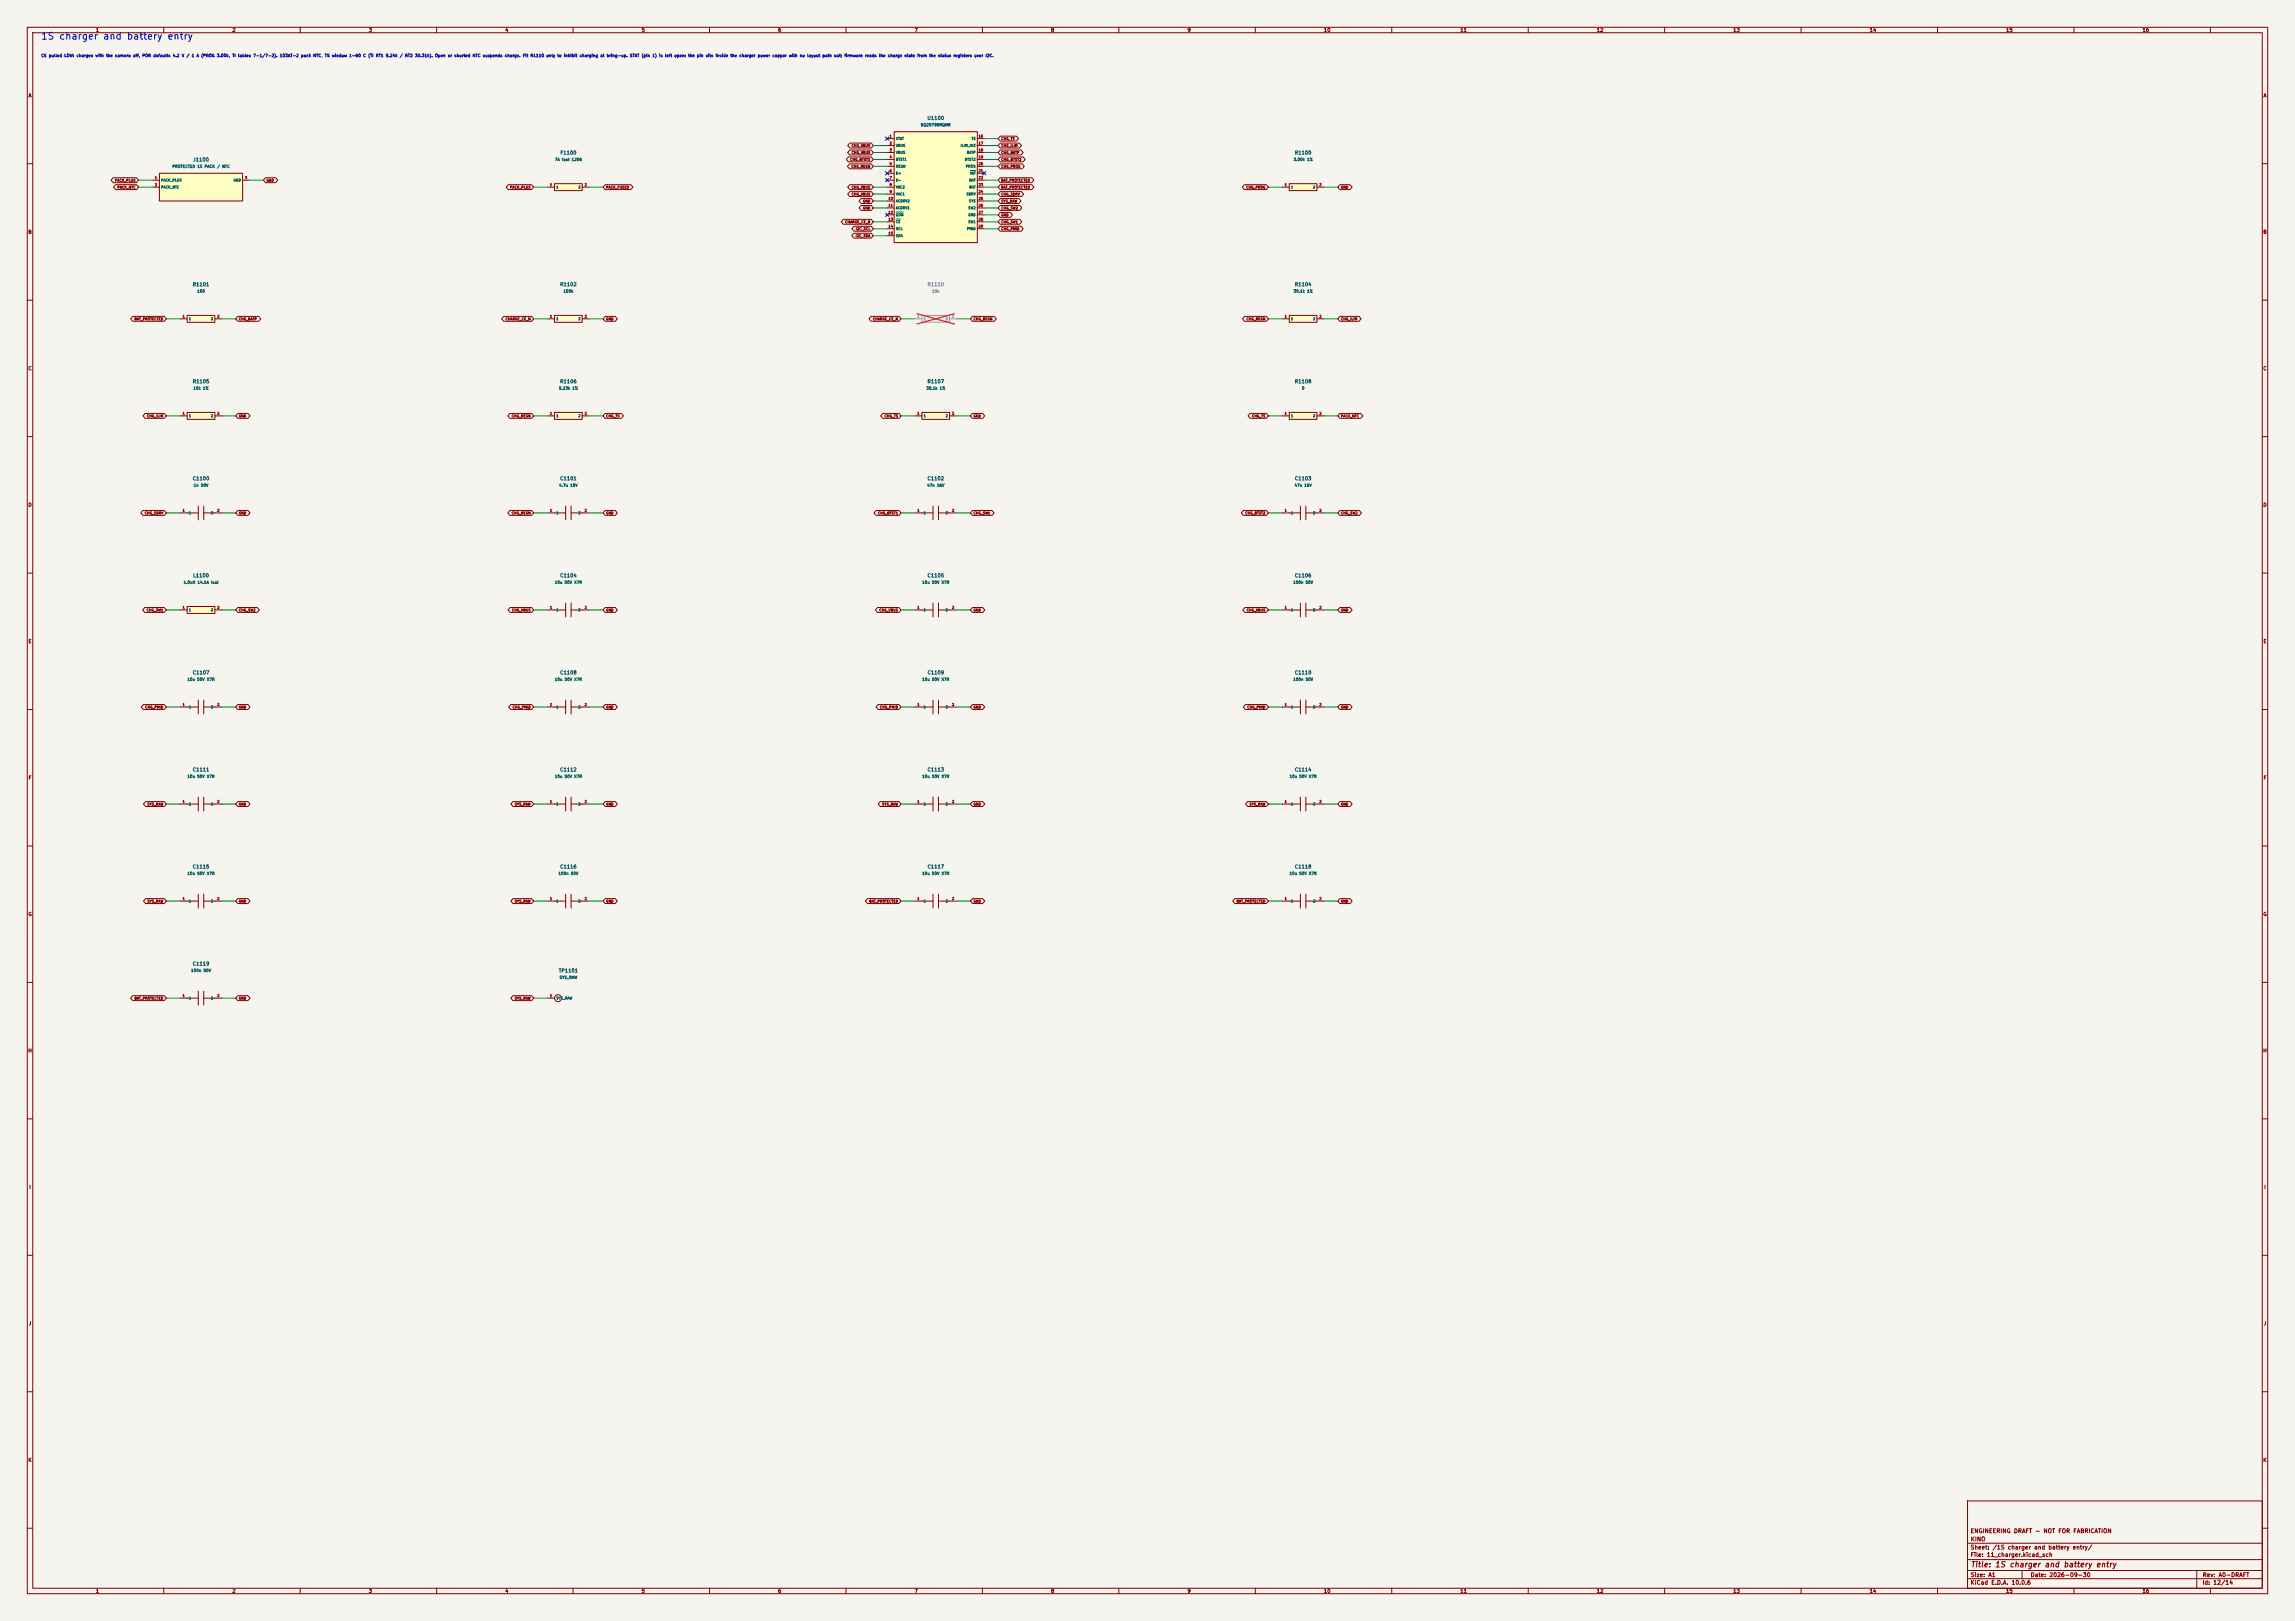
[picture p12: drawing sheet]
<svg xmlns="http://www.w3.org/2000/svg" width="841mm" height="594mm" viewBox="0 0 841 594" stroke-linecap="round" stroke-linejoin="round" font-family="sans-serif">
<defs><g id="words">
<text font-size="2.5" fill="#0000c2" x="14.9" y="15.1">1S charger and battery entry</text>
<text font-size="2" fill="#840000" x="722" y="574.8">Title: 1S charger and battery entry</text>
<g font-size="1.5" fill="#840000">
<text x="721.9" y="562.1">ENGINEERING DRAFT - NOT FOR FABRICATION</text>
<text x="721.9" y="568.1">Sheet: /1S charger and battery entry/</text>
<text x="722" y="565.1">KINO</text>
<text x="721.9" y="570.8">File: 11_charger.kicad_sch</text>
<text x="721.9" y="581">KiCad E.D.A. 10.0.6</text>
<text x="721.9" y="578.2">Size: A1</text>
<text x="743.9" y="578.2">Date: 2026-09-30</text>
<text x="806.9" y="581">Id: 12/14</text>
<text x="807" y="578.2">Rev: A0-DRAFT</text>
</g>
<g font-size="1.3" fill="#840000">
<text x="35" y="12">1</text>
<text x="85" y="12">2</text>
<text x="135" y="12">3</text>
<text x="185" y="12">4</text>
<text x="235" y="12">5</text>
<text x="285" y="12">6</text>
<text x="335" y="12">7</text>
<text x="385" y="12">8</text>
<text x="435" y="12">9</text>
<text x="485" y="12">10</text>
<text x="535" y="12">11</text>
<text x="585" y="12">12</text>
<text x="635" y="12">13</text>
<text x="685" y="12">14</text>
<text x="735" y="12">15</text>
<text x="785" y="12">16</text>
<text x="10.3" y="36">A</text>
<text x="829.3" y="36">A</text>
<text x="10.2" y="86">B</text>
<text x="829.2" y="86">B</text>
<text x="10.2" y="136">C</text>
<text x="829.2" y="136">C</text>
<text x="10.2" y="186">D</text>
<text x="829.2" y="186">D</text>
<text x="10.3" y="236">E</text>
<text x="829.3" y="236">E</text>
<text x="10.3" y="286">F</text>
<text x="829.3" y="286">F</text>
<text x="10.2" y="336">G</text>
<text x="829.2" y="336">G</text>
<text x="10.2" y="386">H</text>
<text x="829.2" y="386">H</text>
<text x="10.6" y="436">I</text>
<text x="829.6" y="436">I</text>
<text x="10.4" y="486">J</text>
<text x="829.4" y="486">J</text>
<text x="10.2" y="536">K</text>
<text x="829.2" y="536">K</text>
<text x="35" y="584">1</text>
<text x="85" y="584">2</text>
<text x="135" y="584">3</text>
<text x="185" y="584">4</text>
<text x="235" y="584">5</text>
<text x="285" y="584">6</text>
<text x="335" y="584">7</text>
<text x="385" y="584">8</text>
<text x="435" y="584">9</text>
<text x="485" y="584">10</text>
<text x="535" y="584">11</text>
<text x="585" y="584">12</text>
<text x="635" y="584">13</text>
<text x="685" y="584">14</text>
<text x="735" y="584">15</text>
<text x="785" y="584">16</text>
</g>
<g font-size="1.3" fill="#006464">
<text x="339.7" y="44.2">U1100</text>
<text x="70.6" y="59.5">J1100</text>
<text x="205.2" y="56.9">F1100</text>
<text x="474.3" y="56.9">R1100</text>
<text x="70.5" y="105.2">R1101</text>
<text x="205.1" y="105.2">R1102</text>
<text x="474.3" y="105.2">R1104</text>
<text x="70.5" y="140.7">R1105</text>
<text x="205.1" y="140.7">R1106</text>
<text x="339.7" y="140.7">R1107</text>
<text x="474.3" y="140.7">R1108</text>
<text x="70.5" y="176.3">C1100</text>
<text x="205.1" y="176.3">C1101</text>
<text x="339.7" y="176.3">C1102</text>
<text x="474.3" y="176.3">C1103</text>
<text x="70.6" y="211.9">L1100</text>
<text x="205.1" y="211.9">C1104</text>
<text x="339.7" y="211.9">C1105</text>
<text x="474.3" y="211.9">C1106</text>
<text x="70.5" y="247.4">C1107</text>
<text x="205.1" y="247.4">C1108</text>
<text x="339.7" y="247.4">C1109</text>
<text x="474.3" y="247.4">C1110</text>
<text x="70.5" y="283">C1111</text>
<text x="205.1" y="283">C1112</text>
<text x="339.7" y="283">C1113</text>
<text x="474.3" y="283">C1114</text>
<text x="70.5" y="318.5">C1115</text>
<text x="205.1" y="318.5">C1116</text>
<text x="339.7" y="318.5">C1117</text>
<text x="474.3" y="318.5">C1118</text>
<text x="70.5" y="354.1">C1119</text>
<text x="204.6" y="356.6">TP1101</text>
</g>
<text font-size="1.3" fill="#939391" x="339.7" y="105.2">R1110</text>
<text font-size="1.1" fill="#0000c2" x="15" y="21.2">CE pulled LOW: charges with the camera off, POR defaults 4.2 V / 1 A (PROG 3.00k, TI tables 7-1/7-2). 103AT-2 pack NTC, TS window 1-60 C (TI RT1 5.24k / RT2 30.31k). Open or shorted NTC suspends charge. Fit R1110 only to inhibit charging at bring-up. STAT (pin 1) is left open: the pin sits inside the charger power copper with no layout path out; firmware reads the charge state from the status registers over I2C.</text>
<g font-size="1" fill="#006464">
<text x="337.3" y="46.5">BQ25798RQMR</text>
<text x="203.2" y="59.2">7A fast 1206</text>
<text x="473.9" y="59.2">3.00k 1%</text>
<text x="63" y="61.8">PROTECTED 1S PACK / NTC</text>
<text x="72.1" y="107.5">100</text>
<text x="206.3" y="107.5">100k</text>
<text x="473.9" y="107.5">30.1k 1%</text>
<text x="70.8" y="143">10k 1%</text>
<text x="204.7" y="143">5.23k 1%</text>
<text x="339.3" y="143">30.1k 1%</text>
<text x="476.9" y="143">0</text>
<text x="70.9" y="178.6">1n 50V</text>
<text x="204.8" y="178.6">4.7u 10V</text>
<text x="339.6" y="178.6">47n 16V</text>
<text x="474.3" y="178.6">47n 16V</text>
<text x="67.2" y="214.2">1.0uH 14.1A Isat</text>
<text x="203.2" y="214.2">10u 50V X7R</text>
<text x="337.8" y="214.2">10u 50V X7R</text>
<text x="473.8" y="214.2">100n 50V</text>
<text x="68.6" y="249.7">10u 50V X7R</text>
<text x="203.2" y="249.7">10u 50V X7R</text>
<text x="337.8" y="249.7">10u 50V X7R</text>
<text x="473.8" y="249.7">100n 50V</text>
<text x="68.6" y="285.3">10u 50V X7R</text>
<text x="203.2" y="285.3">10u 50V X7R</text>
<text x="337.8" y="285.3">10u 50V X7R</text>
<text x="472.4" y="285.3">10u 50V X7R</text>
<text x="68.6" y="320.8">10u 50V X7R</text>
<text x="204.5" y="320.8">100n 50V</text>
<text x="337.8" y="320.8">10u 50V X7R</text>
<text x="472.4" y="320.8">10u 50V X7R</text>
<text x="69.9" y="356.4">100n 50V</text>
<text x="204.9" y="358.9">SYS_RAW</text>
</g>
<text font-size="1" fill="#939391" x="341.4" y="107.5">10k</text>
<g font-size=".9" fill="#a90000">
<text x="325.9" y="50.6">1</text>
<text x="325.9" y="53.1">2</text>
<text x="358.5" y="50.6">16</text>
<text x="358.5" y="53.1">17</text>
<text x="325.9" y="55.7">3</text>
<text x="325.9" y="58.2">4</text>
<text x="358.5" y="55.7">18</text>
<text x="358.5" y="58.2">19</text>
<text x="56.6" y="65.8">1</text>
<text x="89.7" y="65.8">3</text>
<text x="325.9" y="60.8">5</text>
<text x="325.9" y="63.3">6</text>
<text x="325.9" y="65.8">7</text>
<text x="358.5" y="60.8">20</text>
<text x="358.5" y="63.3">21</text>
<text x="358.5" y="65.8">22</text>
<text x="56.6" y="68.4">2</text>
<text x="201.4" y="68.4">1</text>
<text x="214.1" y="68.4">2</text>
<text x="325.9" y="68.4">8</text>
<text x="325.9" y="70.9">9</text>
<text x="358.5" y="68.4">23</text>
<text x="358.5" y="70.9">24</text>
<text x="470.7" y="68.4">1</text>
<text x="483.4" y="68.4">2</text>
<text x="325.4" y="73.5">10</text>
<text x="325.4" y="76">11</text>
<text x="358.5" y="73.5">25</text>
<text x="358.5" y="76">26</text>
<text x="325.4" y="78.5">12</text>
<text x="325.4" y="81.1">13</text>
<text x="325.4" y="83.6">14</text>
<text x="358.5" y="78.5">27</text>
<text x="358.5" y="81.1">28</text>
<text x="358.5" y="83.6">29</text>
<text x="325.4" y="86.2">15</text>
<text x="66.8" y="116.6">1</text>
<text x="79.5" y="116.6">2</text>
<text x="201.4" y="116.6">1</text>
<text x="214.1" y="116.6">2</text>
<text x="470.7" y="116.6">1</text>
<text x="483.4" y="116.6">2</text>
<text x="66.8" y="152.2">1</text>
<text x="79.5" y="152.2">2</text>
<text x="201.4" y="152.2">1</text>
<text x="214.1" y="152.2">2</text>
<text x="336" y="152.2">1</text>
<text x="348.7" y="152.2">2</text>
<text x="470.7" y="152.2">1</text>
<text x="483.4" y="152.2">2</text>
<text x="66.8" y="187.8">1</text>
<text x="79.5" y="187.8">2</text>
<text x="201.4" y="187.8">1</text>
<text x="214.1" y="187.8">2</text>
<text x="336" y="187.8">1</text>
<text x="348.7" y="187.8">2</text>
<text x="470.7" y="187.8">1</text>
<text x="483.4" y="187.8">2</text>
<text x="66.8" y="223.3">1</text>
<text x="79.5" y="223.3">2</text>
<text x="201.4" y="223.3">1</text>
<text x="214.1" y="223.3">2</text>
<text x="336" y="223.3">1</text>
<text x="348.7" y="223.3">2</text>
<text x="470.7" y="223.3">1</text>
<text x="483.4" y="223.3">2</text>
<text x="66.8" y="258.9">1</text>
<text x="79.5" y="258.9">2</text>
<text x="201.4" y="258.9">1</text>
<text x="214.1" y="258.9">2</text>
<text x="336" y="258.9">1</text>
<text x="348.7" y="258.9">2</text>
<text x="470.7" y="258.9">1</text>
<text x="483.4" y="258.9">2</text>
<text x="66.8" y="294.4">1</text>
<text x="79.5" y="294.4">2</text>
<text x="201.4" y="294.4">1</text>
<text x="214.1" y="294.4">2</text>
<text x="336" y="294.4">1</text>
<text x="348.7" y="294.4">2</text>
<text x="470.7" y="294.4">1</text>
<text x="483.4" y="294.4">2</text>
<text x="66.8" y="330">1</text>
<text x="79.5" y="330">2</text>
<text x="201.4" y="330">1</text>
<text x="214.1" y="330">2</text>
<text x="336" y="330">1</text>
<text x="348.7" y="330">2</text>
<text x="470.7" y="330">1</text>
<text x="483.4" y="330">2</text>
<text x="66.8" y="365.6">1</text>
<text x="79.5" y="365.6">2</text>
<text x="201.4" y="365.6">1</text>
</g>
<g font-size=".9" fill="#006464">
<text x="328.2" y="51.5">STAT</text>
<text x="355.9" y="51.5">TS</text>
<text x="328.2" y="54">VBUS</text>
<text x="328.2" y="56.6">VBUS</text>
<text x="328.2" y="59.1">BTST1</text>
<text x="351.9" y="54">ILIM_HIZ</text>
<text x="353.5" y="59.1">BTST2</text>
<text x="354.2" y="56.6">BATP</text>
<text x="328.2" y="61.6">REGN</text>
<text x="328.2" y="64.2">D+</text>
<text x="353.8" y="61.6">PROG</text>
<text x="355.4" y="64.2">INT</text>
<text x="58.9" y="66.7">PACK_PLUS</text>
<text x="58.9" y="69.3">PACK_NTC</text>
<text x="85.5" y="66.7">GND</text>
<text x="203.7" y="69.3">1</text>
<text x="211.8" y="69.3">2</text>
<text x="328.2" y="66.7">D-</text>
<text x="328.2" y="69.3">VAC2</text>
<text x="328.2" y="71.8">VAC1</text>
<text x="354" y="71.8">SDRV</text>
<text x="355.1" y="66.7">BAT</text>
<text x="355.1" y="69.3">BAT</text>
<text x="473" y="69.3">1</text>
<text x="481" y="69.3">2</text>
<text x="328.2" y="74.3">ACDRV2</text>
<text x="328.2" y="76.9">ACDRV1</text>
<text x="354.7" y="76.9">SW2</text>
<text x="355" y="74.3">SYS</text>
<text x="328.2" y="79.4">QON</text>
<text x="328.2" y="82">CE</text>
<text x="354.7" y="79.4">GND</text>
<text x="354.7" y="82">SW1</text>
<text x="328.2" y="84.5">SCL</text>
<text x="328.2" y="87">SDA</text>
<text x="354.2" y="84.5">PMID</text>
<text x="69.1" y="117.5">1</text>
<text x="77.2" y="117.5">2</text>
<text x="203.7" y="117.5">1</text>
<text x="211.8" y="117.5">2</text>
<text x="473" y="117.5">1</text>
<text x="481" y="117.5">2</text>
<text x="69.1" y="153.1">1</text>
<text x="77.2" y="153.1">2</text>
<text x="203.7" y="153.1">1</text>
<text x="211.8" y="153.1">2</text>
<text x="338.3" y="153.1">1</text>
<text x="346.4" y="153.1">2</text>
<text x="473" y="153.1">1</text>
<text x="481" y="153.1">2</text>
<text x="69.1" y="188.6">1</text>
<text x="77.2" y="188.6">2</text>
<text x="203.7" y="188.6">1</text>
<text x="211.8" y="188.6">2</text>
<text x="338.3" y="188.6">1</text>
<text x="346.4" y="188.6">2</text>
<text x="473" y="188.6">1</text>
<text x="481" y="188.6">2</text>
<text x="69.1" y="224.2">1</text>
<text x="77.2" y="224.2">2</text>
<text x="203.7" y="224.2">1</text>
<text x="211.8" y="224.2">2</text>
<text x="338.3" y="224.2">1</text>
<text x="346.4" y="224.2">2</text>
<text x="473" y="224.2">1</text>
<text x="481" y="224.2">2</text>
<text x="69.1" y="259.8">1</text>
<text x="77.2" y="259.8">2</text>
<text x="203.7" y="259.8">1</text>
<text x="211.8" y="259.8">2</text>
<text x="338.3" y="259.8">1</text>
<text x="346.4" y="259.8">2</text>
<text x="473" y="259.8">1</text>
<text x="481" y="259.8">2</text>
<text x="69.1" y="295.3">1</text>
<text x="77.2" y="295.3">2</text>
<text x="203.7" y="295.3">1</text>
<text x="211.8" y="295.3">2</text>
<text x="338.3" y="295.3">1</text>
<text x="346.4" y="295.3">2</text>
<text x="473" y="295.3">1</text>
<text x="481" y="295.3">2</text>
<text x="69.1" y="330.9">1</text>
<text x="77.2" y="330.9">2</text>
<text x="203.7" y="330.9">1</text>
<text x="211.8" y="330.9">2</text>
<text x="338.3" y="330.9">1</text>
<text x="346.4" y="330.9">2</text>
<text x="473" y="330.9">1</text>
<text x="481" y="330.9">2</text>
<text x="69.1" y="366.4">1</text>
<text x="77.2" y="366.4">2</text>
<text x="203.7" y="366.4">SYS_RAW</text>
</g>
<g font-size=".9" fill="#840000">
<text x="366.8" y="51.5">CHG_TS</text>
<text x="311.4" y="59.2">CHG_BTST1</text>
<text x="311.9" y="56.6">CHG_VBUS</text>
<text x="311.9" y="54.1">CHG_VBUS</text>
<text x="366.8" y="54.1">CHG_ILIM</text>
<text x="366.8" y="56.6">CHG_BATP</text>
<text x="366.8" y="59.2">CHG_BTST2</text>
<text x="311.9" y="61.7">CHG_REGN</text>
<text x="366.8" y="61.7">CHG_PROG</text>
<text x="42" y="66.8">PACK_PLUS</text>
<text x="42.9" y="69.3">PACK_NTC</text>
<text x="97.5" y="66.8">GND</text>
<text x="186.8" y="69.3">PACK_PLUS</text>
<text x="222" y="69.3">PACK_FUSED</text>
<text x="311.9" y="69.3">CHG_VBUS</text>
<text x="311.9" y="71.9">CHG_VBUS</text>
<text x="366.8" y="66.8">BAT_PROTECTED</text>
<text x="366.8" y="69.3">BAT_PROTECTED</text>
<text x="366.8" y="71.9">CHG_SDRV</text>
<text x="456.5" y="69.3">CHG_PROG</text>
<text x="491.2" y="69.3">GND</text>
<text x="316.1" y="74.4">GND</text>
<text x="316.1" y="76.9">GND</text>
<text x="366.8" y="74.4">SYS_RAW</text>
<text x="366.8" y="76.9">CHG_SW2</text>
<text x="309.6" y="82">CHARGE_CE_N</text>
<text x="366.8" y="79.5">GND</text>
<text x="366.8" y="82">CHG_SW1</text>
<text x="313.4" y="87.1">I2C_SDA</text>
<text x="313.5" y="84.6">I2C_SCL</text>
<text x="366.8" y="84.6">CHG_PMID</text>
<text x="49.2" y="117.6">BAT_PROTECTED</text>
<text x="87.4" y="117.6">CHG_BATP</text>
<text x="185.1" y="117.6">CHARGE_CE_N</text>
<text x="222" y="117.6">GND</text>
<text x="319.7" y="117.6">CHARGE_CE_N</text>
<text x="356.6" y="117.6">CHG_REGN</text>
<text x="456.6" y="117.6">CHG_REGN</text>
<text x="491.2" y="117.6">CHG_ILIM</text>
<text x="53.7" y="153.1">CHG_ILIM</text>
<text x="87.4" y="153.1">GND</text>
<text x="187.4" y="153.1">CHG_REGN</text>
<text x="222" y="153.1">CHG_TS</text>
<text x="324" y="153.1">CHG_TS</text>
<text x="356.6" y="153.1">GND</text>
<text x="458.6" y="153.1">CHG_TS</text>
<text x="491.2" y="153.1">PACK_NTC</text>
<text x="52.9" y="188.7">CHG_SDRV</text>
<text x="87.4" y="188.7">GND</text>
<text x="187.4" y="188.7">CHG_REGN</text>
<text x="222" y="188.7">GND</text>
<text x="321.6" y="188.7">CHG_BTST1</text>
<text x="356.6" y="188.7">CHG_SW1</text>
<text x="456.2" y="188.7">CHG_BTST2</text>
<text x="491.2" y="188.7">CHG_SW2</text>
<text x="53.6" y="224.3">CHG_SW1</text>
<text x="87.4" y="224.3">CHG_SW2</text>
<text x="187.5" y="224.3">CHG_VBUS</text>
<text x="222" y="224.3">GND</text>
<text x="322.1" y="224.3">CHG_VBUS</text>
<text x="356.6" y="224.3">GND</text>
<text x="456.7" y="224.3">CHG_VBUS</text>
<text x="491.2" y="224.3">GND</text>
<text x="53.1" y="259.8">CHG_PMID</text>
<text x="87.4" y="259.8">GND</text>
<text x="187.7" y="259.8">CHG_PMID</text>
<text x="222" y="259.8">GND</text>
<text x="322.3" y="259.8">CHG_PMID</text>
<text x="356.6" y="259.8">GND</text>
<text x="456.9" y="259.8">CHG_PMID</text>
<text x="491.2" y="259.8">GND</text>
<text x="53.9" y="295.4">SYS_RAW</text>
<text x="87.4" y="295.4">GND</text>
<text x="188.5" y="295.4">SYS_RAW</text>
<text x="222" y="295.4">GND</text>
<text x="323.1" y="295.4">SYS_RAW</text>
<text x="356.6" y="295.4">GND</text>
<text x="457.7" y="295.4">SYS_RAW</text>
<text x="491.2" y="295.4">GND</text>
<text x="53.9" y="330.9">SYS_RAW</text>
<text x="87.4" y="330.9">GND</text>
<text x="188.5" y="330.9">SYS_RAW</text>
<text x="222" y="330.9">GND</text>
<text x="318.4" y="330.9">BAT_PROTECTED</text>
<text x="356.6" y="330.9">GND</text>
<text x="453" y="330.9">BAT_PROTECTED</text>
<text x="491.2" y="330.9">GND</text>
<text x="49.2" y="366.5">BAT_PROTECTED</text>
<text x="87.4" y="366.5">GND</text>
<text x="188.5" y="366.5">SYS_RAW</text>
</g>
<g font-size=".9" fill="#a5a4a2">
<text x="336" y="116.6">1</text>
<text x="348.7" y="116.6">2</text>
</g>
<g font-size=".9" fill="#939391">
<text x="338.3" y="117.5">1</text>
<text x="346.4" y="117.5">2</text>
</g>
</g></defs>
<path d="M0 0h841v594h-841z" fill="#f5f4ef" stroke="#f5f4ef" stroke-width=".37"/>
<g fill="none" stroke="#840000" stroke-width=".37">
<path d="M10 10h821v574h-821zM12 12h817v570h-817zM60 10v2M110 10v2M160 10v2M210 10v2M260 10v2M310 10v2M360 10v2M410 10v2M460 10v2M510 10v2"/>
<path d="M560 10v2M610 10v2M660 10v2M710 10v2M760 10v2M810 10v2M10 60h2M829 60h2M10 110h2M829 110h2M10 160h2M829 160h2"/>
<path d="M10 210h2M829 210h2M10 260h2M829 260h2M10 310h2M829 310h2M10 360h2M829 360h2M10 410h2M829 410h2M10 460h2M829 460h2"/>
<path d="M10 510h2M829 510h2M10 560h2M721 550h108v32h-108zM829 560h2M721 578.5h108M721 575.5h108M721 571.5h108M721 565.5h108M741 575.5v3M805 575.5v6.5M60 582v2"/>
<path d="M110 582v2M160 582v2M210 582v2M260 582v2M310 582v2M360 582v2M410 582v2M460 582v2M510 582v2M560 582v2M610 582v2M660 582v2"/>
<path d="M710 582v2M760 582v2M810 582v2"/>
</g>
<path d="M337.8 115.6h10.2v2.5h-10.2z" fill="#ebeae8"/>
<path d="M335.3 116.8h2.5M337.8 115.6h10.2v2.5h-10.2zM348 116.8h2.5" fill="none" stroke="#9c9b98" stroke-width=".37"/>
<path d="M336 114.9l13.8 3.8M349.8 114.9l-13.8 3.8" fill="none" stroke="#e12e31" stroke-width=".46"/>
<path d="M472.4 67.3h10.2v2.5h-10.2z" fill="#ffffc2"/>
<g fill="none" stroke="#840000" stroke-width=".37">
<path d="M469.9 68.6h2.5M472.4 67.3h10.2v2.5h-10.2zM482.6 68.6h2.5M66 259.1h6.7M72.7 256.5v5.1M74.7 256.5v5.1M74.7 259.1h6.6M66 294.6h6.7M72.7 292.1v5.1M74.7 292.1v5.1M74.7 294.6h6.6M66 330.2h6.7"/>
<path d="M72.7 327.7v5M74.7 330.2h6.6M74.7 327.7v5M200.7 330.2h6.6M207.3 327.7v5M209.3 330.2h6.6M209.3 327.7v5M469.9 330.2h6.6M476.5 327.7v5M478.5 330.2h6.6M478.5 327.7v5M200.7 365.8h2.5"/>
<circle cx="204.5" cy="365.8" r="1.27"/>
</g>
<path d="M68.6 115.6h10.1v2.5h-10.1z" fill="#ffffc2"/>
<g fill="none" stroke="#840000" stroke-width=".37">
<path d="M66 116.8h2.6M68.6 115.6h10.1v2.5h-10.1zM78.7 116.8h2.6M469.9 188h6.6M476.5 185.4v5.1M478.5 185.4v5.1M478.5 188h6.6M469.9 223.5h6.6M476.5 221v5.1M478.5 221v5.1M478.5 223.5h6.6M469.9 294.6h6.6"/>
<path d="M476.5 292.1v5.1M478.5 294.6h6.6M478.5 292.1v5.1M335.3 330.2h6.6M341.9 327.7v5M343.9 330.2h6.6M343.9 327.7v5"/>
</g>
<path d="M68.6 151.1h10.1v2.6h-10.1z" fill="#ffffc2"/>
<g fill="none" stroke="#840000" stroke-width=".37">
<path d="M66 152.4h2.6M68.6 151.1h10.1v2.6h-10.1zM78.7 152.4h2.6M66 188h6.7M72.7 185.4v5.1M74.7 188h6.6M74.7 185.4v5.1M335.3 188h6.6M341.9 185.4v5.1M343.9 185.4v5.1M343.9 188h6.6M200.7 223.5h6.6"/>
<path d="M207.3 221v5.1M209.3 223.5h6.6M209.3 221v5.1M335.3 223.5h6.6M341.9 221v5.1M343.9 221v5.1M343.9 223.5h6.6M200.7 259.1h6.6M207.3 256.5v5.1M209.3 259.1h6.6M209.3 256.5v5.1M335.3 259.1h6.6"/>
<path d="M341.9 256.5v5.1M343.9 259.1h6.6M343.9 256.5v5.1M469.9 259.1h6.6M476.5 256.5v5.1M478.5 259.1h6.6M478.5 256.5v5.1M200.7 294.6h6.6M207.3 292.1v5.1M209.3 294.6h6.6M209.3 292.1v5.1M335.3 294.6h6.6"/>
<path d="M341.9 292.1v5.1M343.9 294.6h6.6M343.9 292.1v5.1"/>
</g>
<path d="M68.6 222.2h10.1v2.6h-10.1z" fill="#ffffc2"/>
<path d="M200.7 188h6.6M207.3 185.4v5.1M209.3 188h6.6M209.3 185.4v5.1M66 223.5h2.6M68.6 222.2h10.1v2.6h-10.1zM78.7 223.5h2.6" fill="none" stroke="#840000" stroke-width=".37"/>
<path d="M203.2 151.1h10.2v2.6h-10.2z" fill="#ffffc2"/>
<path d="M200.7 152.4h2.5M203.2 151.1h10.2v2.6h-10.2zM213.4 152.4h2.5" fill="none" stroke="#840000" stroke-width=".37"/>
<path d="M472.4 151.1h10.2v2.6h-10.2z" fill="#ffffc2"/>
<path d="M469.9 152.4h2.5M472.4 151.1h10.2v2.6h-10.2zM482.6 152.4h2.5" fill="none" stroke="#840000" stroke-width=".37"/>
<path d="M472.4 115.6h10.2v2.5h-10.2z" fill="#ffffc2"/>
<path d="M469.9 116.8h2.5M472.4 115.6h10.2v2.5h-10.2zM482.6 116.8h2.5M66 365.8h6.7M72.7 363.2v5.1M74.7 365.8h6.6M74.7 363.2v5.1" fill="none" stroke="#840000" stroke-width=".37"/>
<path d="M58.4 63.5h30.5v10.2h-30.5z" fill="#ffffc2"/>
<path d="M55.9 66h2.5M55.9 68.6h2.5M58.4 63.5h30.5v10.2h-30.5zM88.9 66h2.5" fill="none" stroke="#840000" stroke-width=".37"/>
<path d="M203.2 115.6h10.2v2.5h-10.2z" fill="#ffffc2"/>
<path d="M200.7 116.8h2.5M203.2 115.6h10.2v2.5h-10.2zM213.4 116.8h2.5" fill="none" stroke="#840000" stroke-width=".37"/>
<path d="M327.7 48.3h30.4v40.6h-30.4z" fill="#ffffc2"/>
<g fill="none" stroke="#840000" stroke-width=".37">
<path d="M325.1 50.8h2.6M325.1 53.3h2.6M325.1 55.9h2.6M325.1 58.4h2.6M327.7 48.3h30.4v40.6h-30.4zM358.1 50.8h2.6M358.1 53.3h2.6M358.1 55.9h2.6M358.1 58.4h2.6M325.1 61h2.6M325.1 63.5h2.6M325.1 66h2.6"/>
<path d="M325.1 68.6h2.6M325.1 71.1h2.6M325.1 73.7h2.6M325.1 76.2h2.6M325.1 78.7h2.6M358.1 61h2.6M358.1 63.5h2.6M358.1 66h2.6M358.1 68.6h2.6M358.1 71.1h2.6M358.1 73.7h2.6M358.1 76.2h2.6"/>
<path d="M358.1 78.7h2.6M325.1 81.3h2.6M325.1 83.8h2.6M325.1 86.4h2.6M358.1 81.3h2.6M358.1 83.8h2.6"/>
</g>
<path d="M328.4 77.7h2.6M355.6 62.5h1.8M328.4 80.2h1.5" fill="none" stroke="#006464" stroke-width=".37"/>
<path d="M203.2 67.3h10.2v2.5h-10.2z" fill="#ffffc2"/>
<path d="M200.7 68.6h2.5M203.2 67.3h10.2v2.5h-10.2zM213.4 68.6h2.5" fill="none" stroke="#840000" stroke-width=".37"/>
<path d="M337.8 151.1h10.2v2.6h-10.2z" fill="#ffffc2"/>
<g fill="none" stroke="#840000" stroke-width=".37">
<path d="M310.9 57.5h8.4l.7 .9-.7 .9h-8.4l-.8-.9zM311.4 55h7.9l.7 .9-.7 .9h-7.9l-.8-.9zM311.4 52.4h7.9l.7 .9-.7 .9h-7.9l-.8-.9zM366.5 49.9h6l.8 .9-.8 .9h-6l-.7-.9zM366.5 52.4h7l.8 .9-.8 .9h-7l-.7-.9zM366.5 55h7.7l.8 .9-.8 .9h-7.7l-.7-.9zM366.5 57.5h8.4l.8 .9-.8 .9h-8.4l-.7-.9zM41.5 65.1h8.5l.8 .9-.8 .9h-8.5l-.8-.9zM42.4 67.7h7.6l.8 .9-.8 .9h-7.6l-.8-.9zM97.3 65.1h3.7l.8 .9-.8 .9h-3.7l-.8-.9zM186.3 67.7h8.5l.8 .9-.8 .9h-8.5l-.8-.9zM221.8 67.7h9.4l.7 .9-.7 .9h-9.4l-.8-.9z"/>
<path d="M311.3 60.1h8l.7 .9-.7 .9h-8l-.8-.9zM311.4 67.7h7.9l.7 .9-.7 .9h-7.9l-.8-.9zM311.4 70.2h7.9l.7 .9-.7 .9h-7.9l-.8-.9zM315.6 72.8h3.7l.7 .9-.7 .9h-3.7l-.8-.9zM315.6 75.3h3.7l.7 .9-.7 .9h-3.7l-.8-.9zM366.5 65.1h11.6l.8 .9-.8 .9h-11.6l-.7-.9zM366.5 67.7h11.6l.8 .9-.8 .9h-11.6l-.7-.9zM366.5 70.2h7.8l.8 .9-.8 .9h-7.8l-.7-.9zM366.5 72.8h6.9l.8 .9-.8 .9h-6.9l-.7-.9zM366.5 75.3h7.2l.8 .9-.8 .9h-7.2l-.7-.9zM366.5 77.8h3.7l.8 .9-.8 .9h-3.7l-.7-.9zM366.5 60.1h8.1l.8 .9-.8 .9h-8.1l-.7-.9z"/>
<path d="M456 67.7h8l.8 .9-.8 .9h-8l-.8-.9zM491 67.7h3.7l.8 .9-.8 .9h-3.7l-.8-.9zM309 80.4h10.3l.7 .9-.7 .9h-10.3l-.7-.9zM312.9 85.5h6.4l.7 .9-.7 .9h-6.4l-.8-.9zM313 82.9h6.3l.7 .9-.7 .9h-6.3l-.8-.9zM366.5 80.4h7.2l.8 .9-.8 .9h-7.2l-.7-.9zM366.5 82.9h7.7l.8 .9-.8 .9h-7.7l-.7-.9zM48.6 115.9h11.6l.8 .9-.8 .9h-11.6l-.7-.9zM87.1 115.9h7.7l.8 .9-.8 .9h-7.7l-.7-.9zM184.6 115.9h10.2l.8 .9-.8 .9h-10.2l-.8-.9zM221.8 115.9h3.7l.7 .9-.7 .9h-3.7l-.8-.9zM319.2 115.9h10.2l.8 .9-.8 .9h-10.2l-.8-.9z"/>
<path d="M356.4 115.9h7.9l.8 .9-.8 .9h-7.9l-.8-.9zM456.1 115.9h7.9l.8 .9-.8 .9h-7.9l-.8-.9zM491 115.9h7l.8 .9-.8 .9h-7l-.8-.9zM53.2 151.5h7l.8 .9-.8 .9h-7l-.8-.9zM87.1 151.5h3.7l.8 .9-.8 .9h-3.7l-.7-.9zM186.9 151.5h7.9l.8 .9-.8 .9h-7.9l-.8-.9zM221.8 151.5h5.9l.8 .9-.8 .9h-5.9l-.8-.9zM323.5 151.5h5.9l.8 .9-.8 .9h-5.9l-.8-.9zM335.3 152.4h2.5M337.8 151.1h10.2v2.6h-10.2zM348 152.4h2.5M356.4 151.5h3.7l.8 .9-.8 .9h-3.7l-.8-.9z"/>
<path d="M458.1 151.5h5.9l.8 .9-.8 .9h-5.9l-.8-.9zM491 151.5h7.6l.8 .9-.8 .9h-7.6l-.8-.9zM52.4 187.1h7.8l.8 .9-.8 .9h-7.8l-.8-.9zM87.1 187.1h3.7l.8 .9-.8 .9h-3.7l-.7-.9zM186.9 187.1h7.9l.8 .9-.8 .9h-7.9l-.8-.9zM221.8 187.1h3.7l.7 .9-.7 .9h-3.7l-.8-.9zM321.1 187.1h8.3l.8 .9-.8 .9h-8.3l-.8-.9zM356.4 187.1h7.1l.8 .9-.8 .9h-7.1l-.8-.9zM455.7 187.1h8.3l.8 .9-.8 .9h-8.3l-.8-.9zM491 187.1h7.1l.8 .9-.8 .9h-7.1l-.8-.9zM53.1 222.6h7.1l.8 .9-.8 .9h-7.1l-.8-.9zM87.1 222.6h7.2l.8 .9-.8 .9h-7.2l-.7-.9z"/>
<path d="M186.9 222.6h7.9l.8 .9-.8 .9h-7.9l-.7-.9zM221.8 222.6h3.7l.7 .9-.7 .9h-3.7l-.8-.9zM321.6 222.6h7.8l.8 .9-.8 .9h-7.8l-.8-.9zM356.4 222.6h3.7l.8 .9-.8 .9h-3.7l-.8-.9zM456.2 222.6h7.8l.8 .9-.8 .9h-7.8l-.8-.9zM491 222.6h3.7l.8 .9-.8 .9h-3.7l-.8-.9zM52.5 258.2h7.7l.8 .9-.8 .9h-7.7l-.7-.9zM87.1 258.2h3.7l.8 .9-.8 .9h-3.7l-.7-.9zM187.2 258.2h7.6l.8 .9-.8 .9h-7.6l-.8-.9zM221.8 258.2h3.7l.7 .9-.7 .9h-3.7l-.8-.9zM321.8 258.2h7.6l.8 .9-.8 .9h-7.6l-.8-.9zM356.4 258.2h3.7l.8 .9-.8 .9h-3.7l-.8-.9z"/>
<path d="M456.4 258.2h7.6l.8 .9-.8 .9h-7.6l-.8-.9zM491 258.2h3.7l.8 .9-.8 .9h-3.7l-.8-.9zM53.4 293.7h6.8l.8 .9-.8 .9h-6.8l-.8-.9zM87.1 293.7h3.7l.8 .9-.8 .9h-3.7l-.7-.9zM188 293.7h6.8l.8 .9-.8 .9h-6.8l-.8-.9zM221.8 293.7h3.7l.7 .9-.7 .9h-3.7l-.8-.9zM322.6 293.7h6.8l.8 .9-.8 .9h-6.8l-.8-.9zM356.4 293.7h3.7l.8 .9-.8 .9h-3.7l-.8-.9zM457.2 293.7h6.8l.8 .9-.8 .9h-6.8l-.8-.9zM491 293.7h3.7l.8 .9-.8 .9h-3.7l-.8-.9zM53.4 329.3h6.8l.8 .9-.8 .9h-6.8l-.8-.9zM87.1 329.3h3.7l.8 .9-.8 .9h-3.7l-.7-.9z"/>
<path d="M188 329.3h6.8l.8 .9-.8 .9h-6.8l-.8-.9zM221.8 329.3h3.7l.7 .9-.7 .9h-3.7l-.8-.9zM317.9 329.3h11.5l.8 .9-.8 .9h-11.5l-.8-.9zM356.4 329.3h3.7l.8 .9-.8 .9h-3.7l-.8-.9zM452.5 329.3h11.5l.8 .9-.8 .9h-11.5l-.8-.9zM491 329.3h3.7l.8 .9-.8 .9h-3.7l-.8-.9zM48.6 364.9h11.6l.8 .9-.8 .9h-11.6l-.7-.9zM87.1 364.9h3.7l.8 .9-.8 .9h-3.7l-.7-.9zM188 364.9h6.8l.8 .9-.8 .9h-6.8l-.8-.9z"/>
</g>
<g fill="none" stroke="#009600" stroke-width=".37">
<path d="M320 53.3h5.1M320 55.9h5.1M320 58.4h5.1M360.7 53.3h5.1M360.7 55.9h5.1M360.7 58.4h5.1M360.7 50.8h5.1M50.8 68.6h5.1M50.8 66h5.1M91.4 66h5.1M195.6 68.6h5.1M215.9 68.6h5.1"/>
<path d="M320 76.2h5.1M320 68.6h5.1M320 71.1h5.1M320 61h5.1M320 73.7h5.1M360.7 76.2h5.1M360.7 68.6h5.1M360.7 71.1h5.1M360.7 61h5.1M360.7 66h5.1M360.7 73.7h5.1M360.7 78.7h5.1"/>
<path d="M464.8 68.6h5.1M485.1 68.6h5.1M320 81.3h5.1M320 83.8h5.1M320 86.4h5.1M360.7 81.3h5.1M360.7 83.8h5.1M61 116.8h5M81.3 116.8h5.1M195.6 116.8h5.1M215.9 116.8h5.1M330.2 116.8h5.1"/>
<path d="M350.5 116.8h5.1M464.8 116.8h5.1M485.1 116.8h5.1M61 152.4h5M81.3 152.4h5.1M195.6 152.4h5.1M215.9 152.4h5.1M330.2 152.4h5.1M350.5 152.4h5.1M464.8 152.4h5.1M485.1 152.4h5.1M61 188h5"/>
<path d="M81.3 188h5.1M195.6 188h5.1M215.9 188h5.1M330.2 188h5.1M350.5 188h5.1M464.8 188h5.1M485.1 188h5.1M61 223.5h5M81.3 223.5h5.1M195.6 223.5h5.1M215.9 223.5h5.1M330.2 223.5h5.1"/>
<path d="M350.5 223.5h5.1M464.8 223.5h5.1M485.1 223.5h5.1M61 259.1h5M81.3 259.1h5.1M195.6 259.1h5.1M215.9 259.1h5.1M330.2 259.1h5.1M350.5 259.1h5.1M464.8 259.1h5.1M485.1 259.1h5.1M61 294.6h5"/>
<path d="M81.3 294.6h5.1M195.6 294.6h5.1M215.9 294.6h5.1M330.2 294.6h5.1M350.5 294.6h5.1M464.8 294.6h5.1M485.1 294.6h5.1M61 330.2h5M81.3 330.2h5.1M195.6 330.2h5.1M215.9 330.2h5.1M330.2 330.2h5.1"/>
<path d="M350.5 330.2h5.1M464.8 330.2h5.1M485.1 330.2h5.1M61 365.8h5M81.3 365.8h5.1M195.6 365.8h5.1"/>
</g>
<path d="M324.5 50.2l1.2 1.2M325.7 50.2l-1.2 1.2M324.5 62.9l1.2 1.2M324.5 78.1l1.2 1.2M324.5 65.4l1.2 1.2M325.7 62.9l-1.2 1.2M325.7 78.1l-1.2 1.2M325.7 65.4l-1.2 1.2M360.1 62.9l1.2 1.2M361.3 62.9l-1.2 1.2" fill="none" stroke="#000084" stroke-width=".37"/>
<use href="#words"/>
</svg>
